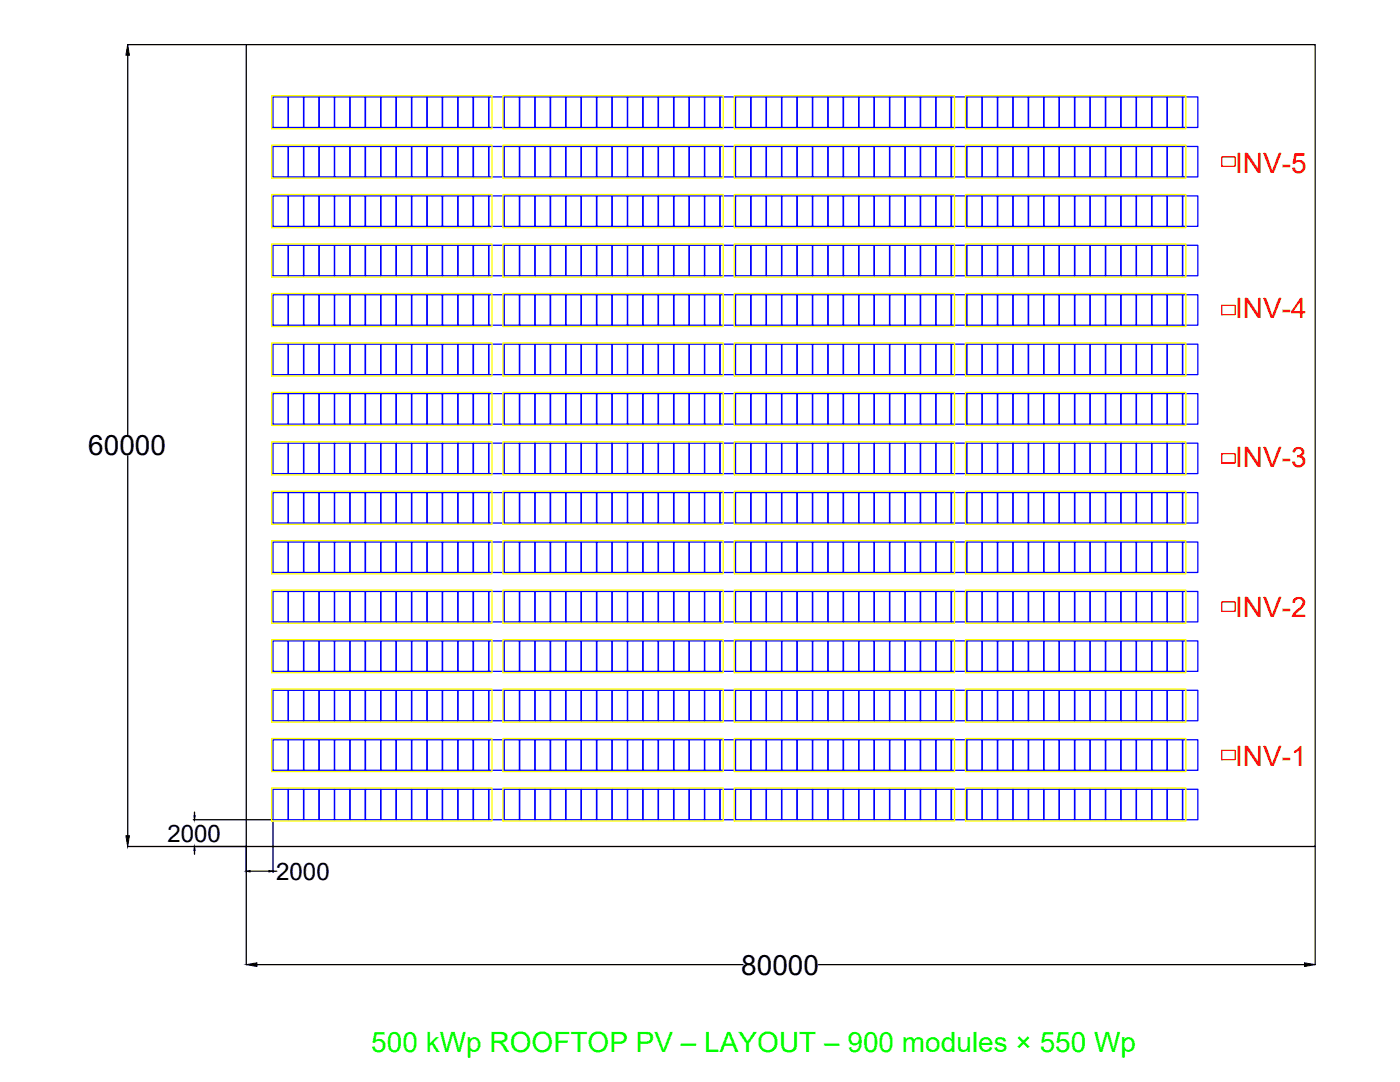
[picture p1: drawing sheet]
<svg xmlns="http://www.w3.org/2000/svg" width="279mm" height="216mm" viewBox="0 0 279 216" stroke-linecap="round" stroke-linejoin="round" font-family="sans-serif">
<defs><g id="words">
<g font-size="5.6" fill="#f00">
<text x="246.5" y="34.5">INV-5</text>
<text x="246.5" y="63.5">INV-4</text>
<text x="246.5" y="93.1">INV-3</text>
<text x="246.5" y="123.1">INV-2</text>
<text x="246.5" y="152.9">INV-1</text>
</g>
<g font-size="5.6">
<text x="17.6" y="90.9">60000</text>
<text x="147.9" y="194.5">80000</text>
</g>
<text font-size="5.6" fill="#0f0" x="74.1" y="209.9">500 kWp ROOFTOP PV – LAYOUT – 900 modules × 550 Wp</text>
<g font-size="4.8">
<text x="33.4" y="167.9">2000</text>
<text x="55.1" y="175.5">2000</text>
</g>
</g></defs>
<!-- layer: ROOF -->
<path d="M49.1 8.9h213.4v160h-213.4z" fill="none" stroke="#000" stroke-width=".25"/>
<!-- layer: PV MODULES -->
<g fill="none" stroke="#00f" stroke-width=".25">
<path d="M54.5 19.3h3v6.1h-3zM57.6 19.3h3v6.1h-3zM60.6 19.3h3v6.1h-3zM63.7 19.3h3v6.1h-3zM66.8 19.3h3v6.1h-3zM69.9 19.3h3v6.1h-3zM72.9 19.3h3.1v6.1h-3.1zM76 19.3h3v6.1h-3zM79.1 19.3h3v6.1h-3zM82.2 19.3h3v6.1h-3zM85.3 19.3h3v6.1h-3zM88.3 19.3h3.1v6.1h-3.1z"/>
<path d="M91.4 19.3h3v6.1h-3zM94.5 19.3h3v6.1h-3zM97.6 19.3h3v6.1h-3zM100.6 19.3h3.1v6.1h-3.1zM103.7 19.3h3v6.1h-3zM106.8 19.3h3v6.1h-3zM109.9 19.3h3v6.1h-3zM112.9 19.3h3.1v6.1h-3.1zM116 19.3h3v6.1h-3zM119.1 19.3h3v6.1h-3zM122.2 19.3h3v6.1h-3zM125.3 19.3h3v6.1h-3z"/>
<path d="M128.3 19.3h3.1v6.1h-3.1zM131.4 19.3h3v6.1h-3zM134.5 19.3h3v6.1h-3zM137.6 19.3h3v6.1h-3zM140.6 19.3h3.1v6.1h-3.1zM143.7 19.3h3v6.1h-3zM146.8 19.3h3v6.1h-3zM149.9 19.3h3v6.1h-3zM153 19.3h3v6.1h-3zM156 19.3h3v6.1h-3zM159.1 19.3h3v6.1h-3zM162.2 19.3h3v6.1h-3z"/>
<path d="M165.3 19.3h3v6.1h-3zM168.3 19.3h3.1v6.1h-3.1zM171.4 19.3h3v6.1h-3zM174.5 19.3h3v6.1h-3zM177.6 19.3h3v6.1h-3zM180.7 19.3h3v6.1h-3zM183.7 19.3h3.1v6.1h-3.1zM186.8 19.3h3v6.1h-3zM189.9 19.3h3v6.1h-3zM193 19.3h3v6.1h-3zM196 19.3h3.1v6.1h-3.1zM199.1 19.3h3v6.1h-3z"/>
<path d="M202.2 19.3h3v6.1h-3zM205.3 19.3h3v6.1h-3zM208.3 19.3h3.1v6.1h-3.1zM211.4 19.3h3v6.1h-3zM214.5 19.3h3v6.1h-3zM217.6 19.3h3v6.1h-3zM220.7 19.3h3v6.1h-3zM223.7 19.3h3.1v6.1h-3.1zM226.8 19.3h3v6.1h-3zM229.9 19.3h3v6.1h-3zM233 19.3h3v6.1h-3zM236 19.3h3.1v6.1h-3.1z"/>
<path d="M54.5 39.1h3v6.1h-3zM54.5 29.2h3v6.1h-3zM57.6 39.1h3v6.1h-3zM57.6 29.2h3v6.1h-3zM60.6 39.1h3v6.1h-3zM60.6 29.2h3v6.1h-3zM63.7 39.1h3v6.1h-3zM63.7 29.2h3v6.1h-3zM66.8 39.1h3v6.1h-3zM66.8 29.2h3v6.1h-3zM69.9 39.1h3v6.1h-3zM69.9 29.2h3v6.1h-3z"/>
<path d="M72.9 39.1h3.1v6.1h-3.1zM72.9 29.2h3.1v6.1h-3.1zM76 39.1h3v6.1h-3zM76 29.2h3v6.1h-3zM79.1 39.1h3v6.1h-3zM79.1 29.2h3v6.1h-3zM82.2 39.1h3v6.1h-3zM82.2 29.2h3v6.1h-3zM85.3 39.1h3v6.1h-3zM85.3 29.2h3v6.1h-3zM88.3 39.1h3.1v6.1h-3.1zM88.3 29.2h3.1v6.1h-3.1z"/>
<path d="M91.4 39.1h3v6.1h-3zM91.4 29.2h3v6.1h-3zM94.5 39.1h3v6.1h-3zM94.5 29.2h3v6.1h-3zM97.6 39.1h3v6.1h-3zM97.6 29.2h3v6.1h-3zM100.6 39.1h3.1v6.1h-3.1zM100.6 29.2h3.1v6.1h-3.1zM103.7 39.1h3v6.1h-3zM103.7 29.2h3v6.1h-3zM106.8 39.1h3v6.1h-3zM106.8 29.2h3v6.1h-3z"/>
<path d="M109.9 39.1h3v6.1h-3zM109.9 29.2h3v6.1h-3zM112.9 39.1h3.1v6.1h-3.1zM112.9 29.2h3.1v6.1h-3.1zM116 39.1h3v6.1h-3zM116 29.2h3v6.1h-3zM119.1 39.1h3v6.1h-3zM119.1 29.2h3v6.1h-3zM122.2 39.1h3v6.1h-3zM122.2 29.2h3v6.1h-3zM125.3 39.1h3v6.1h-3zM125.3 29.2h3v6.1h-3z"/>
<path d="M128.3 39.1h3.1v6.1h-3.1zM128.3 29.2h3.1v6.1h-3.1zM131.4 39.1h3v6.1h-3zM131.4 29.2h3v6.1h-3zM134.5 39.1h3v6.1h-3zM134.5 29.2h3v6.1h-3zM137.6 39.1h3v6.1h-3zM137.6 29.2h3v6.1h-3zM140.6 39.1h3.1v6.1h-3.1zM140.6 29.2h3.1v6.1h-3.1zM143.7 39.1h3v6.1h-3zM143.7 29.2h3v6.1h-3z"/>
<path d="M146.8 39.1h3v6.1h-3zM146.8 29.2h3v6.1h-3zM149.9 39.1h3v6.1h-3zM149.9 29.2h3v6.1h-3zM153 39.1h3v6.1h-3zM153 29.2h3v6.1h-3zM156 39.1h3v6.1h-3zM156 29.2h3v6.1h-3zM159.1 39.1h3v6.1h-3zM159.1 29.2h3v6.1h-3zM162.2 39.1h3v6.1h-3zM162.2 29.2h3v6.1h-3z"/>
<path d="M165.3 39.1h3v6.1h-3zM165.3 29.2h3v6.1h-3zM168.3 39.1h3.1v6.1h-3.1zM168.3 29.2h3.1v6.1h-3.1zM171.4 39.1h3v6.1h-3zM171.4 29.2h3v6.1h-3zM174.5 39.1h3v6.1h-3zM174.5 29.2h3v6.1h-3zM177.6 39.1h3v6.1h-3zM177.6 29.2h3v6.1h-3zM180.7 39.1h3v6.1h-3zM180.7 29.2h3v6.1h-3z"/>
<path d="M183.7 39.1h3.1v6.1h-3.1zM183.7 29.2h3.1v6.1h-3.1zM186.8 39.1h3v6.1h-3zM186.8 29.2h3v6.1h-3zM189.9 39.1h3v6.1h-3zM189.9 29.2h3v6.1h-3zM193 39.1h3v6.1h-3zM193 29.2h3v6.1h-3zM196 39.1h3.1v6.1h-3.1zM196 29.2h3.1v6.1h-3.1zM199.1 39.1h3v6.1h-3zM199.1 29.2h3v6.1h-3z"/>
<path d="M202.2 39.1h3v6.1h-3zM202.2 29.2h3v6.1h-3zM205.3 39.1h3v6.1h-3zM205.3 29.2h3v6.1h-3zM208.3 39.1h3.1v6.1h-3.1zM208.3 29.2h3.1v6.1h-3.1zM211.4 39.1h3v6.1h-3zM211.4 29.2h3v6.1h-3zM214.5 39.1h3v6.1h-3zM214.5 29.2h3v6.1h-3zM217.6 39.1h3v6.1h-3zM217.6 29.2h3v6.1h-3z"/>
<path d="M220.7 39.1h3v6.1h-3zM220.7 29.2h3v6.1h-3zM223.7 39.1h3.1v6.1h-3.1zM223.7 29.2h3.1v6.1h-3.1zM226.8 39.1h3v6.1h-3zM226.8 29.2h3v6.1h-3zM229.9 39.1h3v6.1h-3zM229.9 29.2h3v6.1h-3zM233 39.1h3v6.1h-3zM233 29.2h3v6.1h-3zM236 39.1h3.1v6.1h-3.1zM236 29.2h3.1v6.1h-3.1z"/>
<path d="M54.5 58.8h3v6.1h-3zM54.5 49h3v6h-3zM57.6 58.8h3v6.1h-3zM57.6 49h3v6h-3zM60.6 58.8h3v6.1h-3zM60.6 49h3v6h-3zM63.7 58.8h3v6.1h-3zM63.7 49h3v6h-3zM66.8 58.8h3v6.1h-3zM66.8 49h3v6h-3zM69.9 58.8h3v6.1h-3zM69.9 49h3v6h-3z"/>
<path d="M72.9 58.8h3.1v6.1h-3.1zM72.9 49h3.1v6h-3.1zM76 58.8h3v6.1h-3zM76 49h3v6h-3zM79.1 58.8h3v6.1h-3zM79.1 49h3v6h-3zM82.2 58.8h3v6.1h-3zM82.2 49h3v6h-3zM85.3 58.8h3v6.1h-3zM85.3 49h3v6h-3zM88.3 58.8h3.1v6.1h-3.1zM88.3 49h3.1v6h-3.1z"/>
<path d="M91.4 58.8h3v6.1h-3zM91.4 49h3v6h-3zM94.5 58.8h3v6.1h-3zM94.5 49h3v6h-3zM97.6 58.8h3v6.1h-3zM97.6 49h3v6h-3zM100.6 58.8h3.1v6.1h-3.1zM100.6 49h3.1v6h-3.1zM103.7 58.8h3v6.1h-3zM103.7 49h3v6h-3zM106.8 58.8h3v6.1h-3zM106.8 49h3v6h-3z"/>
<path d="M109.9 58.8h3v6.1h-3zM109.9 49h3v6h-3zM112.9 58.8h3.1v6.1h-3.1zM112.9 49h3.1v6h-3.1zM116 58.8h3v6.1h-3zM116 49h3v6h-3zM119.1 58.8h3v6.1h-3zM119.1 49h3v6h-3zM122.2 58.8h3v6.1h-3zM122.2 49h3v6h-3zM125.3 58.8h3v6.1h-3zM125.3 49h3v6h-3z"/>
<path d="M128.3 58.8h3.1v6.1h-3.1zM128.3 49h3.1v6h-3.1zM131.4 58.8h3v6.1h-3zM131.4 49h3v6h-3zM134.5 58.8h3v6.1h-3zM134.5 49h3v6h-3zM137.6 58.8h3v6.1h-3zM137.6 49h3v6h-3zM140.6 58.8h3.1v6.1h-3.1zM140.6 49h3.1v6h-3.1zM143.7 58.8h3v6.1h-3zM143.7 49h3v6h-3z"/>
<path d="M146.8 58.8h3v6.1h-3zM146.8 49h3v6h-3zM149.9 58.8h3v6.1h-3zM149.9 49h3v6h-3zM153 58.8h3v6.1h-3zM153 49h3v6h-3zM156 58.8h3v6.1h-3zM156 49h3v6h-3zM159.1 58.8h3v6.1h-3zM159.1 49h3v6h-3zM162.2 58.8h3v6.1h-3zM162.2 49h3v6h-3z"/>
<path d="M165.3 58.8h3v6.1h-3zM165.3 49h3v6h-3zM168.3 58.8h3.1v6.1h-3.1zM168.3 49h3.1v6h-3.1zM171.4 58.8h3v6.1h-3zM171.4 49h3v6h-3zM174.5 58.8h3v6.1h-3zM174.5 49h3v6h-3zM177.6 58.8h3v6.1h-3zM177.6 49h3v6h-3zM180.7 58.8h3v6.1h-3zM180.7 49h3v6h-3z"/>
<path d="M183.7 58.8h3.1v6.1h-3.1zM183.7 49h3.1v6h-3.1zM186.8 58.8h3v6.1h-3zM186.8 49h3v6h-3zM189.9 58.8h3v6.1h-3zM189.9 49h3v6h-3zM193 58.8h3v6.1h-3zM193 49h3v6h-3zM196 58.8h3.1v6.1h-3.1zM196 49h3.1v6h-3.1zM199.1 58.8h3v6.1h-3zM199.1 49h3v6h-3z"/>
<path d="M202.2 58.8h3v6.1h-3zM202.2 49h3v6h-3zM205.3 58.8h3v6.1h-3zM205.3 49h3v6h-3zM208.3 58.8h3.1v6.1h-3.1zM208.3 49h3.1v6h-3.1zM211.4 58.8h3v6.1h-3zM211.4 49h3v6h-3zM214.5 58.8h3v6.1h-3zM214.5 49h3v6h-3zM217.6 58.8h3v6.1h-3zM217.6 49h3v6h-3z"/>
<path d="M220.7 58.8h3v6.1h-3zM220.7 49h3v6h-3zM223.7 58.8h3.1v6.1h-3.1zM223.7 49h3.1v6h-3.1zM226.8 58.8h3v6.1h-3zM226.8 49h3v6h-3zM229.9 58.8h3v6.1h-3zM229.9 49h3v6h-3zM233 58.8h3v6.1h-3zM233 49h3v6h-3zM236 58.8h3.1v6.1h-3.1zM236 49h3.1v6h-3.1z"/>
<path d="M54.5 78.5h3v6.1h-3zM54.5 68.7h3v6.1h-3zM57.6 78.5h3v6.1h-3zM57.6 68.7h3v6.1h-3zM60.6 78.5h3v6.1h-3zM60.6 68.7h3v6.1h-3zM63.7 78.5h3v6.1h-3zM63.7 68.7h3v6.1h-3zM66.8 78.5h3v6.1h-3zM66.8 68.7h3v6.1h-3zM69.9 78.5h3v6.1h-3zM69.9 68.7h3v6.1h-3z"/>
<path d="M72.9 78.5h3.1v6.1h-3.1zM72.9 68.7h3.1v6.1h-3.1zM76 78.5h3v6.1h-3zM76 68.7h3v6.1h-3zM79.1 78.5h3v6.1h-3zM79.1 68.7h3v6.1h-3zM82.2 78.5h3v6.1h-3zM82.2 68.7h3v6.1h-3zM85.3 78.5h3v6.1h-3zM85.3 68.7h3v6.1h-3zM88.3 78.5h3.1v6.1h-3.1zM88.3 68.7h3.1v6.1h-3.1z"/>
<path d="M91.4 78.5h3v6.1h-3zM91.4 68.7h3v6.1h-3zM94.5 78.5h3v6.1h-3zM94.5 68.7h3v6.1h-3zM97.6 78.5h3v6.1h-3zM97.6 68.7h3v6.1h-3zM100.6 78.5h3.1v6.1h-3.1zM100.6 68.7h3.1v6.1h-3.1zM103.7 78.5h3v6.1h-3zM103.7 68.7h3v6.1h-3zM106.8 78.5h3v6.1h-3zM106.8 68.7h3v6.1h-3z"/>
<path d="M109.9 78.5h3v6.1h-3zM109.9 68.7h3v6.1h-3zM112.9 78.5h3.1v6.1h-3.1zM112.9 68.7h3.1v6.1h-3.1zM116 78.5h3v6.1h-3zM116 68.7h3v6.1h-3zM119.1 78.5h3v6.1h-3zM119.1 68.7h3v6.1h-3zM122.2 78.5h3v6.1h-3zM122.2 68.7h3v6.1h-3zM125.3 78.5h3v6.1h-3zM125.3 68.7h3v6.1h-3z"/>
<path d="M128.3 78.5h3.1v6.1h-3.1zM128.3 68.7h3.1v6.1h-3.1zM131.4 78.5h3v6.1h-3zM131.4 68.7h3v6.1h-3zM134.5 78.5h3v6.1h-3zM134.5 68.7h3v6.1h-3zM137.6 78.5h3v6.1h-3zM137.6 68.7h3v6.1h-3zM140.6 78.5h3.1v6.1h-3.1zM140.6 68.7h3.1v6.1h-3.1zM143.7 78.5h3v6.1h-3zM143.7 68.7h3v6.1h-3z"/>
<path d="M146.8 78.5h3v6.1h-3zM146.8 68.7h3v6.1h-3zM149.9 78.5h3v6.1h-3zM149.9 68.7h3v6.1h-3zM153 78.5h3v6.1h-3zM153 68.7h3v6.1h-3zM156 78.5h3v6.1h-3zM156 68.7h3v6.1h-3zM159.1 78.5h3v6.1h-3zM159.1 68.7h3v6.1h-3zM162.2 78.5h3v6.1h-3zM162.2 68.7h3v6.1h-3z"/>
<path d="M165.3 78.5h3v6.1h-3zM165.3 68.7h3v6.1h-3zM168.3 78.5h3.1v6.1h-3.1zM168.3 68.7h3.1v6.1h-3.1zM171.4 78.5h3v6.1h-3zM171.4 68.7h3v6.1h-3zM174.5 78.5h3v6.1h-3zM174.5 68.7h3v6.1h-3zM177.6 78.5h3v6.1h-3zM177.6 68.7h3v6.1h-3zM180.7 78.5h3v6.1h-3zM180.7 68.7h3v6.1h-3z"/>
<path d="M183.7 78.5h3.1v6.1h-3.1zM183.7 68.7h3.1v6.1h-3.1zM186.8 78.5h3v6.1h-3zM186.8 68.7h3v6.1h-3zM189.9 78.5h3v6.1h-3zM189.9 68.7h3v6.1h-3zM193 78.5h3v6.1h-3zM193 68.7h3v6.1h-3zM196 78.5h3.1v6.1h-3.1zM196 68.7h3.1v6.1h-3.1zM199.1 78.5h3v6.1h-3zM199.1 68.7h3v6.1h-3z"/>
<path d="M202.2 78.5h3v6.1h-3zM202.2 68.7h3v6.1h-3zM205.3 78.5h3v6.1h-3zM205.3 68.7h3v6.1h-3zM208.3 78.5h3.1v6.1h-3.1zM208.3 68.7h3.1v6.1h-3.1zM211.4 78.5h3v6.1h-3zM211.4 68.7h3v6.1h-3zM214.5 78.5h3v6.1h-3zM214.5 68.7h3v6.1h-3zM217.6 78.5h3v6.1h-3zM217.6 68.7h3v6.1h-3z"/>
<path d="M220.7 78.5h3v6.1h-3zM220.7 68.7h3v6.1h-3zM223.7 78.5h3.1v6.1h-3.1zM223.7 68.7h3.1v6.1h-3.1zM226.8 78.5h3v6.1h-3zM226.8 68.7h3v6.1h-3zM229.9 78.5h3v6.1h-3zM229.9 68.7h3v6.1h-3zM233 78.5h3v6.1h-3zM233 68.7h3v6.1h-3zM236 78.5h3.1v6.1h-3.1zM236 68.7h3.1v6.1h-3.1z"/>
<path d="M54.5 98.3h3v6.1h-3zM54.5 88.4h3v6.1h-3zM57.6 98.3h3v6.1h-3zM57.6 88.4h3v6.1h-3zM60.6 98.3h3v6.1h-3zM60.6 88.4h3v6.1h-3zM63.7 98.3h3v6.1h-3zM63.7 88.4h3v6.1h-3zM66.8 98.3h3v6.1h-3zM66.8 88.4h3v6.1h-3zM69.9 98.3h3v6.1h-3zM69.9 88.4h3v6.1h-3z"/>
<path d="M72.9 98.3h3.1v6.1h-3.1zM72.9 88.4h3.1v6.1h-3.1zM76 98.3h3v6.1h-3zM76 88.4h3v6.1h-3zM79.1 98.3h3v6.1h-3zM79.1 88.4h3v6.1h-3zM82.2 98.3h3v6.1h-3zM82.2 88.4h3v6.1h-3zM85.3 98.3h3v6.1h-3zM85.3 88.4h3v6.1h-3zM88.3 98.3h3.1v6.1h-3.1zM88.3 88.4h3.1v6.1h-3.1z"/>
<path d="M91.4 98.3h3v6.1h-3zM91.4 88.4h3v6.1h-3zM94.5 98.3h3v6.1h-3zM94.5 88.4h3v6.1h-3zM97.6 98.3h3v6.1h-3zM97.6 88.4h3v6.1h-3zM100.6 98.3h3.1v6.1h-3.1zM100.6 88.4h3.1v6.1h-3.1zM103.7 98.3h3v6.1h-3zM103.7 88.4h3v6.1h-3zM106.8 98.3h3v6.1h-3zM106.8 88.4h3v6.1h-3z"/>
<path d="M109.9 98.3h3v6.1h-3zM109.9 88.4h3v6.1h-3zM112.9 98.3h3.1v6.1h-3.1zM112.9 88.4h3.1v6.1h-3.1zM116 98.3h3v6.1h-3zM116 88.4h3v6.1h-3zM119.1 98.3h3v6.1h-3zM119.1 88.4h3v6.1h-3zM122.2 98.3h3v6.1h-3zM122.2 88.4h3v6.1h-3zM125.3 98.3h3v6.1h-3zM125.3 88.4h3v6.1h-3z"/>
<path d="M128.3 98.3h3.1v6.1h-3.1zM128.3 88.4h3.1v6.1h-3.1zM131.4 98.3h3v6.1h-3zM131.4 88.4h3v6.1h-3zM134.5 98.3h3v6.1h-3zM134.5 88.4h3v6.1h-3zM137.6 98.3h3v6.1h-3zM137.6 88.4h3v6.1h-3zM140.6 98.3h3.1v6.1h-3.1zM140.6 88.4h3.1v6.1h-3.1zM143.7 98.3h3v6.1h-3zM143.7 88.4h3v6.1h-3z"/>
<path d="M146.8 98.3h3v6.1h-3zM146.8 88.4h3v6.1h-3zM149.9 98.3h3v6.1h-3zM149.9 88.4h3v6.1h-3zM153 98.3h3v6.1h-3zM153 88.4h3v6.1h-3zM156 98.3h3v6.1h-3zM156 88.4h3v6.1h-3zM159.1 98.3h3v6.1h-3zM159.1 88.4h3v6.1h-3zM162.2 98.3h3v6.1h-3zM162.2 88.4h3v6.1h-3z"/>
<path d="M165.3 98.3h3v6.1h-3zM165.3 88.4h3v6.1h-3zM168.3 98.3h3.1v6.1h-3.1zM168.3 88.4h3.1v6.1h-3.1zM171.4 98.3h3v6.1h-3zM171.4 88.4h3v6.1h-3zM174.5 98.3h3v6.1h-3zM174.5 88.4h3v6.1h-3zM177.6 98.3h3v6.1h-3zM177.6 88.4h3v6.1h-3zM180.7 98.3h3v6.1h-3zM180.7 88.4h3v6.1h-3z"/>
<path d="M183.7 98.3h3.1v6.1h-3.1zM183.7 88.4h3.1v6.1h-3.1zM186.8 98.3h3v6.1h-3zM186.8 88.4h3v6.1h-3zM189.9 98.3h3v6.1h-3zM189.9 88.4h3v6.1h-3zM193 98.3h3v6.1h-3zM193 88.4h3v6.1h-3zM196 98.3h3.1v6.1h-3.1zM196 88.4h3.1v6.1h-3.1zM199.1 98.3h3v6.1h-3zM199.1 88.4h3v6.1h-3z"/>
<path d="M202.2 98.3h3v6.1h-3zM202.2 88.4h3v6.1h-3zM205.3 98.3h3v6.1h-3zM205.3 88.4h3v6.1h-3zM208.3 98.3h3.1v6.1h-3.1zM208.3 88.4h3.1v6.1h-3.1zM211.4 98.3h3v6.1h-3zM211.4 88.4h3v6.1h-3zM214.5 98.3h3v6.1h-3zM214.5 88.4h3v6.1h-3zM217.6 98.3h3v6.1h-3zM217.6 88.4h3v6.1h-3z"/>
<path d="M220.7 98.3h3v6.1h-3zM220.7 88.4h3v6.1h-3zM223.7 98.3h3.1v6.1h-3.1zM223.7 88.4h3.1v6.1h-3.1zM226.8 98.3h3v6.1h-3zM226.8 88.4h3v6.1h-3zM229.9 98.3h3v6.1h-3zM229.9 88.4h3v6.1h-3zM233 98.3h3v6.1h-3zM233 88.4h3v6.1h-3zM236 98.3h3.1v6.1h-3.1zM236 88.4h3.1v6.1h-3.1z"/>
<path d="M54.5 118h3v6.1h-3zM54.5 108.2h3v6h-3zM57.6 118h3v6.1h-3zM57.6 108.2h3v6h-3zM60.6 118h3v6.1h-3zM60.6 108.2h3v6h-3zM63.7 118h3v6.1h-3zM63.7 108.2h3v6h-3zM66.8 118h3v6.1h-3zM66.8 108.2h3v6h-3zM69.9 118h3v6.1h-3zM69.9 108.2h3v6h-3z"/>
<path d="M72.9 118h3.1v6.1h-3.1zM72.9 108.2h3.1v6h-3.1zM76 118h3v6.1h-3zM76 108.2h3v6h-3zM79.1 118h3v6.1h-3zM79.1 108.2h3v6h-3zM82.2 118h3v6.1h-3zM82.2 108.2h3v6h-3zM85.3 118h3v6.1h-3zM85.3 108.2h3v6h-3zM88.3 118h3.1v6.1h-3.1zM88.3 108.2h3.1v6h-3.1z"/>
<path d="M91.4 118h3v6.1h-3zM91.4 108.2h3v6h-3zM94.5 118h3v6.1h-3zM94.5 108.2h3v6h-3zM97.6 118h3v6.1h-3zM97.6 108.2h3v6h-3zM100.6 118h3.1v6.1h-3.1zM100.6 108.2h3.1v6h-3.1zM103.7 118h3v6.1h-3zM103.7 108.2h3v6h-3zM106.8 118h3v6.1h-3zM106.8 108.2h3v6h-3z"/>
<path d="M109.9 118h3v6.1h-3zM109.9 108.2h3v6h-3zM112.9 118h3.1v6.1h-3.1zM112.9 108.2h3.1v6h-3.1zM116 118h3v6.1h-3zM116 108.2h3v6h-3zM119.1 118h3v6.1h-3zM119.1 108.2h3v6h-3zM122.2 118h3v6.1h-3zM122.2 108.2h3v6h-3zM125.3 118h3v6.1h-3zM125.3 108.2h3v6h-3z"/>
<path d="M128.3 118h3.1v6.1h-3.1zM128.3 108.2h3.1v6h-3.1zM131.4 118h3v6.1h-3zM131.4 108.2h3v6h-3zM134.5 118h3v6.1h-3zM134.5 108.2h3v6h-3zM137.6 118h3v6.1h-3zM137.6 108.2h3v6h-3zM140.6 118h3.1v6.1h-3.1zM140.6 108.2h3.1v6h-3.1zM143.7 118h3v6.1h-3zM143.7 108.2h3v6h-3z"/>
<path d="M146.8 118h3v6.1h-3zM146.8 108.2h3v6h-3zM149.9 118h3v6.1h-3zM149.9 108.2h3v6h-3zM153 118h3v6.1h-3zM153 108.2h3v6h-3zM156 118h3v6.1h-3zM156 108.2h3v6h-3zM159.1 118h3v6.1h-3zM159.1 108.2h3v6h-3zM162.2 118h3v6.1h-3zM162.2 108.2h3v6h-3z"/>
<path d="M165.3 118h3v6.1h-3zM165.3 108.2h3v6h-3zM168.3 118h3.1v6.1h-3.1zM168.3 108.2h3.1v6h-3.1zM171.4 118h3v6.1h-3zM171.4 108.2h3v6h-3zM174.5 118h3v6.1h-3zM174.5 108.2h3v6h-3zM177.6 118h3v6.1h-3zM177.6 108.2h3v6h-3zM180.7 118h3v6.1h-3zM180.7 108.2h3v6h-3z"/>
<path d="M183.7 118h3.1v6.1h-3.1zM183.7 108.2h3.1v6h-3.1zM186.8 118h3v6.1h-3zM186.8 108.2h3v6h-3zM189.9 118h3v6.1h-3zM189.9 108.2h3v6h-3zM193 118h3v6.1h-3zM193 108.2h3v6h-3zM196 118h3.1v6.1h-3.1zM196 108.2h3.1v6h-3.1zM199.1 118h3v6.1h-3zM199.1 108.2h3v6h-3z"/>
<path d="M202.2 118h3v6.1h-3zM202.2 108.2h3v6h-3zM205.3 118h3v6.1h-3zM205.3 108.2h3v6h-3zM208.3 118h3.1v6.1h-3.1zM208.3 108.2h3.1v6h-3.1zM211.4 118h3v6.1h-3zM211.4 108.2h3v6h-3zM214.5 118h3v6.1h-3zM214.5 108.2h3v6h-3zM217.6 118h3v6.1h-3zM217.6 108.2h3v6h-3z"/>
<path d="M220.7 118h3v6.1h-3zM220.7 108.2h3v6h-3zM223.7 118h3.1v6.1h-3.1zM223.7 108.2h3.1v6h-3.1zM226.8 118h3v6.1h-3zM226.8 108.2h3v6h-3zM229.9 118h3v6.1h-3zM229.9 108.2h3v6h-3zM233 118h3v6.1h-3zM233 108.2h3v6h-3zM236 118h3.1v6.1h-3.1zM236 108.2h3.1v6h-3.1z"/>
<path d="M54.5 137.7h3v6.1h-3zM54.5 127.9h3v6.1h-3zM57.6 137.7h3v6.1h-3zM57.6 127.9h3v6.1h-3zM60.6 137.7h3v6.1h-3zM60.6 127.9h3v6.1h-3zM63.7 137.7h3v6.1h-3zM63.7 127.9h3v6.1h-3zM66.8 137.7h3v6.1h-3zM66.8 127.9h3v6.1h-3zM69.9 137.7h3v6.1h-3zM69.9 127.9h3v6.1h-3z"/>
<path d="M72.9 137.7h3.1v6.1h-3.1zM72.9 127.9h3.1v6.1h-3.1zM76 137.7h3v6.1h-3zM76 127.9h3v6.1h-3zM79.1 137.7h3v6.1h-3zM79.1 127.9h3v6.1h-3zM82.2 137.7h3v6.1h-3zM82.2 127.9h3v6.1h-3zM85.3 137.7h3v6.1h-3zM85.3 127.9h3v6.1h-3zM88.3 137.7h3.1v6.1h-3.1zM88.3 127.9h3.1v6.1h-3.1z"/>
<path d="M91.4 137.7h3v6.1h-3zM91.4 127.9h3v6.1h-3zM94.5 137.7h3v6.1h-3zM94.5 127.9h3v6.1h-3zM97.6 137.7h3v6.1h-3zM97.6 127.9h3v6.1h-3zM100.6 137.7h3.1v6.1h-3.1zM100.6 127.9h3.1v6.1h-3.1zM103.7 137.7h3v6.1h-3zM103.7 127.9h3v6.1h-3zM106.8 137.7h3v6.1h-3zM106.8 127.9h3v6.1h-3z"/>
<path d="M109.9 137.7h3v6.1h-3zM109.9 127.9h3v6.1h-3zM112.9 137.7h3.1v6.1h-3.1zM112.9 127.9h3.1v6.1h-3.1zM116 137.7h3v6.1h-3zM116 127.9h3v6.1h-3zM119.1 137.7h3v6.1h-3zM119.1 127.9h3v6.1h-3zM122.2 137.7h3v6.1h-3zM122.2 127.9h3v6.1h-3zM125.3 137.7h3v6.1h-3zM125.3 127.9h3v6.1h-3z"/>
<path d="M128.3 137.7h3.1v6.1h-3.1zM128.3 127.9h3.1v6.1h-3.1zM131.4 137.7h3v6.1h-3zM131.4 127.9h3v6.1h-3zM134.5 137.7h3v6.1h-3zM134.5 127.9h3v6.1h-3zM137.6 137.7h3v6.1h-3zM137.6 127.9h3v6.1h-3zM140.6 137.7h3.1v6.1h-3.1zM140.6 127.9h3.1v6.1h-3.1zM143.7 137.7h3v6.1h-3zM143.7 127.9h3v6.1h-3z"/>
<path d="M146.8 137.7h3v6.1h-3zM146.8 127.9h3v6.1h-3zM149.9 137.7h3v6.1h-3zM149.9 127.9h3v6.1h-3zM153 137.7h3v6.1h-3zM153 127.9h3v6.1h-3zM156 137.7h3v6.1h-3zM156 127.9h3v6.1h-3zM159.1 137.7h3v6.1h-3zM159.1 127.9h3v6.1h-3zM162.2 137.7h3v6.1h-3zM162.2 127.9h3v6.1h-3z"/>
<path d="M165.3 137.7h3v6.1h-3zM165.3 127.9h3v6.1h-3zM168.3 137.7h3.1v6.1h-3.1zM168.3 127.9h3.1v6.1h-3.1zM171.4 137.7h3v6.1h-3zM171.4 127.9h3v6.1h-3zM174.5 137.7h3v6.1h-3zM174.5 127.9h3v6.1h-3zM177.6 137.7h3v6.1h-3zM177.6 127.9h3v6.1h-3zM180.7 137.7h3v6.1h-3zM180.7 127.9h3v6.1h-3z"/>
<path d="M183.7 137.7h3.1v6.1h-3.1zM183.7 127.9h3.1v6.1h-3.1zM186.8 137.7h3v6.1h-3zM186.8 127.9h3v6.1h-3zM189.9 137.7h3v6.1h-3zM189.9 127.9h3v6.1h-3zM193 137.7h3v6.1h-3zM193 127.9h3v6.1h-3zM196 137.7h3.1v6.1h-3.1zM196 127.9h3.1v6.1h-3.1zM199.1 137.7h3v6.1h-3zM199.1 127.9h3v6.1h-3z"/>
<path d="M202.2 137.7h3v6.1h-3zM202.2 127.9h3v6.1h-3zM205.3 137.7h3v6.1h-3zM205.3 127.9h3v6.1h-3zM208.3 137.7h3.1v6.1h-3.1zM208.3 127.9h3.1v6.1h-3.1zM211.4 137.7h3v6.1h-3zM211.4 127.9h3v6.1h-3zM214.5 137.7h3v6.1h-3zM214.5 127.9h3v6.1h-3zM217.6 137.7h3v6.1h-3zM217.6 127.9h3v6.1h-3z"/>
<path d="M220.7 137.7h3v6.1h-3zM220.7 127.9h3v6.1h-3zM223.7 137.7h3.1v6.1h-3.1zM223.7 127.9h3.1v6.1h-3.1zM226.8 137.7h3v6.1h-3zM226.8 127.9h3v6.1h-3zM229.9 137.7h3v6.1h-3zM229.9 127.9h3v6.1h-3zM233 137.7h3v6.1h-3zM233 127.9h3v6.1h-3zM236 137.7h3.1v6.1h-3.1zM236 127.9h3.1v6.1h-3.1z"/>
<path d="M54.5 157.5h3v6.1h-3zM54.5 147.6h3v6.1h-3zM57.6 157.5h3v6.1h-3zM57.6 147.6h3v6.1h-3zM60.6 157.5h3v6.1h-3zM60.6 147.6h3v6.1h-3zM63.7 157.5h3v6.1h-3zM63.7 147.6h3v6.1h-3zM66.8 157.5h3v6.1h-3zM66.8 147.6h3v6.1h-3zM69.9 157.5h3v6.1h-3zM69.9 147.6h3v6.1h-3z"/>
<path d="M72.9 157.5h3.1v6.1h-3.1zM72.9 147.6h3.1v6.1h-3.1zM76 157.5h3v6.1h-3zM76 147.6h3v6.1h-3zM79.1 157.5h3v6.1h-3zM79.1 147.6h3v6.1h-3zM82.2 157.5h3v6.1h-3zM82.2 147.6h3v6.1h-3zM85.3 157.5h3v6.1h-3zM85.3 147.6h3v6.1h-3zM88.3 157.5h3.1v6.1h-3.1zM88.3 147.6h3.1v6.1h-3.1z"/>
<path d="M91.4 157.5h3v6.1h-3zM91.4 147.6h3v6.1h-3zM94.5 157.5h3v6.1h-3zM94.5 147.6h3v6.1h-3zM97.6 157.5h3v6.1h-3zM97.6 147.6h3v6.1h-3zM100.6 157.5h3.1v6.1h-3.1zM100.6 147.6h3.1v6.1h-3.1zM103.7 157.5h3v6.1h-3zM103.7 147.6h3v6.1h-3zM106.8 157.5h3v6.1h-3zM106.8 147.6h3v6.1h-3z"/>
<path d="M109.9 157.5h3v6.1h-3zM109.9 147.6h3v6.1h-3zM112.9 157.5h3.1v6.1h-3.1zM112.9 147.6h3.1v6.1h-3.1zM116 157.5h3v6.1h-3zM116 147.6h3v6.1h-3zM119.1 157.5h3v6.1h-3zM119.1 147.6h3v6.1h-3zM122.2 157.5h3v6.1h-3zM122.2 147.6h3v6.1h-3zM125.3 157.5h3v6.1h-3zM125.3 147.6h3v6.1h-3z"/>
<path d="M128.3 157.5h3.1v6.1h-3.1zM128.3 147.6h3.1v6.1h-3.1zM131.4 157.5h3v6.1h-3zM131.4 147.6h3v6.1h-3zM134.5 157.5h3v6.1h-3zM134.5 147.6h3v6.1h-3zM137.6 157.5h3v6.1h-3zM137.6 147.6h3v6.1h-3zM140.6 157.5h3.1v6.1h-3.1zM140.6 147.6h3.1v6.1h-3.1zM143.7 157.5h3v6.1h-3zM143.7 147.6h3v6.1h-3z"/>
<path d="M146.8 157.5h3v6.1h-3zM146.8 147.6h3v6.1h-3zM149.9 157.5h3v6.1h-3zM149.9 147.6h3v6.1h-3zM153 157.5h3v6.1h-3zM153 147.6h3v6.1h-3zM156 157.5h3v6.1h-3zM156 147.6h3v6.1h-3zM159.1 157.5h3v6.1h-3zM159.1 147.6h3v6.1h-3zM162.2 157.5h3v6.1h-3zM162.2 147.6h3v6.1h-3z"/>
<path d="M165.3 157.5h3v6.1h-3zM165.3 147.6h3v6.1h-3zM168.3 157.5h3.1v6.1h-3.1zM168.3 147.6h3.1v6.1h-3.1zM171.4 157.5h3v6.1h-3zM171.4 147.6h3v6.1h-3zM174.5 157.5h3v6.1h-3zM174.5 147.6h3v6.1h-3zM177.6 157.5h3v6.1h-3zM177.6 147.6h3v6.1h-3zM180.7 157.5h3v6.1h-3zM180.7 147.6h3v6.1h-3z"/>
<path d="M183.7 157.5h3.1v6.1h-3.1zM183.7 147.6h3.1v6.1h-3.1zM186.8 157.5h3v6.1h-3zM186.8 147.6h3v6.1h-3zM189.9 157.5h3v6.1h-3zM189.9 147.6h3v6.1h-3zM193 157.5h3v6.1h-3zM193 147.6h3v6.1h-3zM196 157.5h3.1v6.1h-3.1zM196 147.6h3.1v6.1h-3.1zM199.1 157.5h3v6.1h-3zM199.1 147.6h3v6.1h-3z"/>
<path d="M202.2 157.5h3v6.1h-3zM202.2 147.6h3v6.1h-3zM205.3 157.5h3v6.1h-3zM205.3 147.6h3v6.1h-3zM208.3 157.5h3.1v6.1h-3.1zM208.3 147.6h3.1v6.1h-3.1zM211.4 157.5h3v6.1h-3zM211.4 147.6h3v6.1h-3zM214.5 157.5h3v6.1h-3zM214.5 147.6h3v6.1h-3zM217.6 157.5h3v6.1h-3zM217.6 147.6h3v6.1h-3z"/>
<path d="M220.7 157.5h3v6.1h-3zM220.7 147.6h3v6.1h-3zM223.7 157.5h3.1v6.1h-3.1zM223.7 147.6h3.1v6.1h-3.1zM226.8 157.5h3v6.1h-3zM226.8 147.6h3v6.1h-3zM229.9 157.5h3v6.1h-3zM229.9 147.6h3v6.1h-3zM233 157.5h3v6.1h-3zM233 147.6h3v6.1h-3zM236 157.5h3.1v6.1h-3.1zM236 147.6h3.1v6.1h-3.1z"/>
</g>
<path d="M25.5 8.9h23.6M25.5 11v75.9M25.5 90.9v75.9M25.5 168.9h23.6v23.6M262.5 168.9v23.6M51.3 192.5h97M163.3 192.5h97.1" fill="none" stroke="#000" stroke-width=".25"/>
<path d="M25.5 8.9l.3 2.1h-.7zM25.1 166.8h.7l-.3 2.1zM49.1 192.5l2.2-.4v.7zM260.4 192.1l2.1 .4-2.1 .3z" fill="#000" stroke="#000" stroke-width=".2"/>
<!-- layer: DIMENSIONS -->
<path d="M38.6 163.6h15.8M38.6 168.9h10.5M38.8 162v.8M38.8 169.7v.7M49.1 169v5.1M49.9 173.8h3.8M54.5 163.7v10.4M54.5 173.8h.7" fill="none" stroke="#000" stroke-width=".25"/>
<path d="M38.7 162.8h.2l-.1 .8zM38.8 168.9l.1 .8h-.2zM49.1 173.8l.8-.1v.3zM53.7 173.7l.8 .1-.8 .2z" fill="#000" stroke="#000" stroke-width=".2"/>
<!-- layer: STRINGS -->
<g fill="none" stroke="#ff0" stroke-width=".25">
<path d="M54.2 19.1h44v6.6h-44zM100.4 19.1h43.9v6.6h-43.9zM146.5 19.1h44v6.6h-44zM192.7 19.1h44v6.6h-44zM54.2 38.8h44v6.6h-44zM54.2 28.9h44v6.7h-44zM100.4 38.8h43.9v6.6h-43.9zM100.4 28.9h43.9v6.7h-43.9zM146.5 38.8h44v6.6h-44zM146.5 28.9h44v6.7h-44zM192.7 38.8h44v6.6h-44zM192.7 28.9h44v6.7h-44z"/>
<path d="M54.2 58.6h44v6.6h-44zM54.2 48.7h44v6.6h-44zM100.4 58.6h43.9v6.6h-43.9zM100.4 48.7h43.9v6.6h-43.9zM146.5 58.6h44v6.6h-44zM146.5 48.7h44v6.6h-44zM192.7 58.6h44v6.6h-44zM192.7 48.7h44v6.6h-44zM54.2 78.3h44v6.6h-44zM54.2 68.4h44v6.6h-44zM100.4 78.3h43.9v6.6h-43.9zM100.4 68.4h43.9v6.6h-43.9z"/>
<path d="M146.5 78.3h44v6.6h-44zM146.5 68.4h44v6.6h-44zM192.7 78.3h44v6.6h-44zM192.7 68.4h44v6.6h-44zM54.2 98h44v6.6h-44zM54.2 88.2h44v6.6h-44zM100.4 98h43.9v6.6h-43.9zM100.4 88.2h43.9v6.6h-43.9zM146.5 98h44v6.6h-44zM146.5 88.2h44v6.6h-44zM192.7 98h44v6.6h-44zM192.7 88.2h44v6.6h-44z"/>
<path d="M54.2 117.7h44v6.7h-44zM54.2 107.9h44v6.6h-44zM100.4 117.7h43.9v6.7h-43.9zM100.4 107.9h43.9v6.6h-43.9zM146.5 117.7h44v6.7h-44zM146.5 107.9h44v6.6h-44zM192.7 117.7h44v6.7h-44zM192.7 107.9h44v6.6h-44zM54.2 137.5h44v6.6h-44zM54.2 127.6h44v6.6h-44zM100.4 137.5h43.9v6.6h-43.9zM100.4 127.6h43.9v6.6h-43.9z"/>
<path d="M146.5 137.5h44v6.6h-44zM146.5 127.6h44v6.6h-44zM192.7 137.5h44v6.6h-44zM192.7 127.6h44v6.6h-44zM54.2 157.2h44v6.6h-44zM54.2 147.4h44v6.6h-44zM100.4 157.2h43.9v6.6h-43.9zM100.4 147.4h43.9v6.6h-43.9zM146.5 157.2h44v6.6h-44zM146.5 147.4h44v6.6h-44zM192.7 157.2h44v6.6h-44zM192.7 147.4h44v6.6h-44z"/>
</g>
<!-- layer: INVERTERS -->
<path d="M243.8 31.3h2.7v1.9h-2.7zM243.8 60.9h2.7v1.9h-2.7zM243.8 90.5h2.7v1.9h-2.7zM243.8 120.1h2.7v1.9h-2.7zM243.8 149.7h2.7v1.9h-2.7z" fill="none" stroke="#f00" stroke-width=".25"/>
<use href="#words"/>
</svg>
